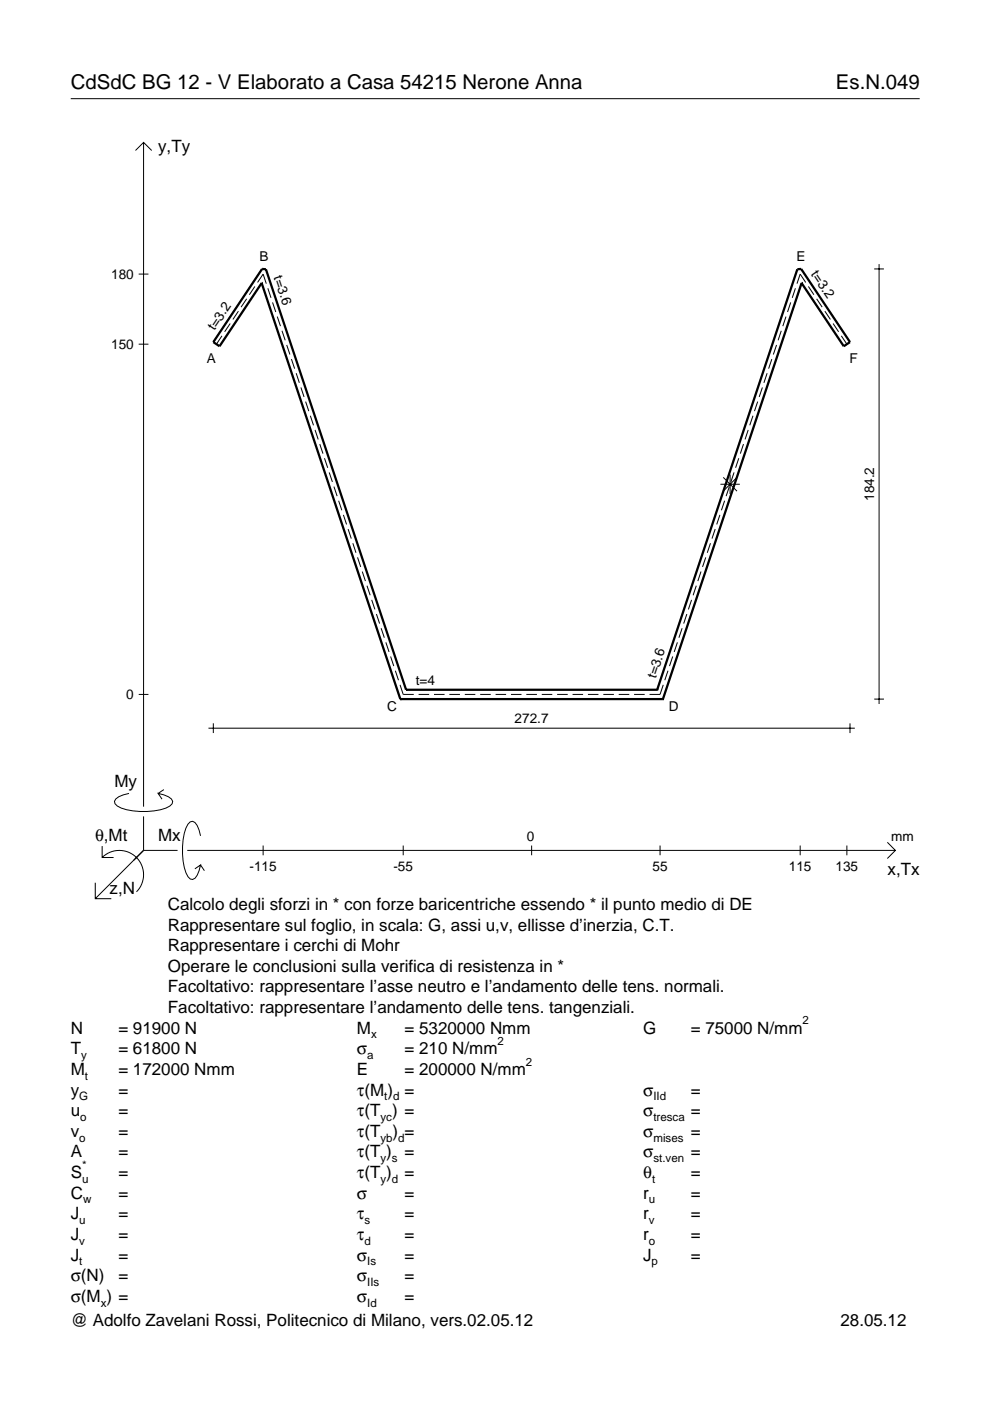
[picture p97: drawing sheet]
<svg xmlns="http://www.w3.org/2000/svg" width="210mm" height="297mm" viewBox="0 0 210 297" stroke-linecap="round" stroke-linejoin="round" font-family="sans-serif">
<defs><g id="words">
<g font-size="4.3">
<text x="15" y="18.9">CdSdC BG 12 - V Elaborato a Casa 54215 Nerone Anna</text>
<text x="177.2" y="18.9">Es.N.049</text>
</g>
<g font-size="3.6">
<text x="33.5" y="32.3">y,Ty</text>
<text x="24.3" y="166.9">My</text>
<text x="20.1" y="178.2">θ,Mt</text>
<text x="33.5" y="178.2">Mx</text>
<text x="188.2" y="185.5">x,Tx</text>
<text x="23.2" y="189.6">z,N</text>
<text x="35.6" y="192.9">Calcolo degli sforzi in * con forze baricentriche essendo * il punto medio di DE</text>
<text x="35.6" y="197.3">Rappresentare sul foglio, in scala: G, assi u,v, ellisse d’inerzia, C.T.</text>
<text x="35.6" y="201.7">Rappresentare i cerchi di Mohr</text>
<text x="35.6" y="206">Operare le conclusioni sulla verifica di resistenza in *</text>
<text x="35.6" y="210.4">Facoltativo: rappresentare l’asse neutro e l’andamento delle tens. normali.</text>
<text x="35.6" y="214.8">Facoltativo: rappresentare l’andamento delle tens. tangenziali.</text>
<text x="15" y="219.2">N</text>
<text x="25.1" y="219.2">= 91900 N</text>
<text x="75.7" y="219.2">M</text>
<text x="85.8" y="219.2">= 5320000 Nmm</text>
<text x="136.4" y="219.2">G</text>
<text x="146.5" y="219.2">= 75000 N/mm</text>
<text x="15" y="223.5">T</text>
<text x="15" y="227.9">M</text>
<text x="25.1" y="223.5">= 61800 N</text>
<text x="25.1" y="227.9">= 172000 Nmm</text>
<text x="75.7" y="223.5">σ</text>
<text x="75.7" y="227.9">E</text>
<text x="85.8" y="223.5">= 210 N/mm</text>
<text x="85.8" y="227.9">= 200000 N/mm</text>
<text x="15" y="232.3">y</text>
<text x="25.1" y="232.3">=</text>
<text x="75.7" y="232.3">τ(M ) =</text>
<text x="136.4" y="232.3">σ</text>
<text x="146.5" y="232.3">=</text>
<text x="15" y="236.7">u</text>
<text x="25.1" y="236.7">=</text>
<text x="75.7" y="236.7">τ(T ) =</text>
<text x="136.4" y="236.7">σ</text>
<text x="146.5" y="236.7">=</text>
<text x="15" y="241">v</text>
<text x="15" y="245.4">A</text>
<text x="25.1" y="241">=</text>
<text x="25.1" y="245.4">=</text>
<text x="75.7" y="245.4">τ(T )</text>
<text x="75.7" y="241">τ(T</text>
<text x="83.3" y="241">) =</text>
<text x="85.8" y="245.4">=</text>
<text x="136.4" y="241">σ</text>
<text x="136.4" y="245.4">σ</text>
<text x="146.5" y="241">=</text>
<text x="146.5" y="245.4">=</text>
<text x="15" y="249.8">S</text>
<text x="25.1" y="249.8">=</text>
<text x="75.7" y="249.8">τ(T )</text>
<text x="85.8" y="249.8">=</text>
<text x="136.4" y="249.8">θ</text>
<text x="146.5" y="249.8">=</text>
<text x="15" y="254.2">C</text>
<text x="25.1" y="254.2">=</text>
<text x="75.7" y="254.2">σ</text>
<text x="85.8" y="254.2">=</text>
<text x="136.4" y="254.2">r</text>
<text x="146.5" y="254.2">=</text>
<text x="15" y="258.5">J</text>
<text x="15" y="262.9">J</text>
<text x="25.1" y="258.5">=</text>
<text x="25.1" y="262.9">=</text>
<text x="75.7" y="258.5">τ</text>
<text x="75.7" y="262.9">τ</text>
<text x="85.8" y="258.5">=</text>
<text x="85.8" y="262.9">=</text>
<text x="136.4" y="258.5">r</text>
<text x="136.4" y="262.9">r</text>
<text x="146.5" y="258.5">=</text>
<text x="146.5" y="262.9">=</text>
<text x="15" y="267.3">J</text>
<text x="25.1" y="267.3">=</text>
<text x="75.7" y="267.3">σ</text>
<text x="85.8" y="267.3">=</text>
<text x="136.4" y="267.3">J</text>
<text x="146.5" y="267.3">=</text>
<text x="15" y="271.7">σ(N)</text>
<text x="25.1" y="271.7">=</text>
<text x="75.7" y="271.7">σ</text>
<text x="85.8" y="271.7">=</text>
<text x="15" y="281.2">@ Adolfo Zavelani Rossi, Politecnico di Milano, vers.02.05.12</text>
<text x="15" y="276">σ(M ) =</text>
<text x="75.7" y="276">σ</text>
<text x="85.8" y="276">=</text>
<text x="178.2" y="281.2">28.05.12</text>
</g>
<g font-size="2.9">
<text x="23.6" y="59.1">180</text>
<text x="55" y="55.4">B</text>
<text x="58" y="58.7" transform="rotate(72 58 58.7)">t=3.6</text>
<text x="168.9" y="55.4">E</text>
<text x="171.9" y="58.2" transform="rotate(56 171.9 58.2)">t=3.2</text>
<text x="45.5" y="70.2" transform="rotate(-56 45.5 70.2)">t=3.2</text>
<text x="23.6" y="74">150</text>
<text x="43.8" y="77.1">A</text>
<text x="180.1" y="77.1">F</text>
<text x="185.4" y="106.2" transform="rotate(-90 185.4 106.2)">184.2</text>
<text x="139" y="144" transform="rotate(-72 139 144)">t=3.6</text>
<text x="26.8" y="148.2">0</text>
<text x="88.2" y="145.2">t=4</text>
<text x="82.1" y="150.8">C</text>
<text x="109.1" y="153.4">272.7</text>
<text x="141.8" y="150.8">D</text>
<text x="111.7" y="178.2">0</text>
<text x="189" y="178.2">mm</text>
<text x="52.9" y="184.7">-115</text>
<text x="83.4" y="184.7">-55</text>
<text x="138.3" y="184.7">55</text>
<text x="167.3" y="184.7">115</text>
<text x="177.2" y="184.7">135</text>
</g>
<g font-size="2.4">
<text x="78.7" y="220.2">x</text>
<text x="105.5" y="221.5">2</text>
<text x="170.2" y="217.2">2</text>
<text x="17.2" y="224.5">y</text>
<text x="77.9" y="224.5">a</text>
<text x="111.5" y="225.9">2</text>
<text x="16.8" y="233.3">G</text>
<text x="18" y="228.9">t</text>
<text x="81.5" y="233.3">t d</text>
<text x="138.5" y="233.3">IId</text>
<text x="17" y="237.7">o</text>
<text x="80.7" y="237.7">yc</text>
<text x="138.5" y="237.7">tresca</text>
<text x="16.8" y="242">o</text>
<text x="80.7" y="242">yb d</text>
<text x="138.5" y="242">mises</text>
<text x="17.4" y="250.8">u</text>
<text x="17.4" y="247.8">*</text>
<text x="80.7" y="246.4">y s</text>
<text x="80.7" y="250.8">y d</text>
<text x="138.2" y="250.8">t</text>
<text x="138.5" y="246.4">st.ven</text>
<text x="17.6" y="255.2">w</text>
<text x="137.6" y="255.2">u</text>
<text x="16.8" y="259.5">u</text>
<text x="16.8" y="263.9">v</text>
<text x="77.3" y="259.5">s</text>
<text x="77.3" y="263.9">d</text>
<text x="137.6" y="259.5">v</text>
<text x="137.6" y="263.9">o</text>
<text x="16.8" y="268.3">t</text>
<text x="77.9" y="268.3">Is</text>
<text x="138.2" y="268.3">p</text>
<text x="77.9" y="272.7">IIs</text>
<text x="21.4" y="277">x</text>
<text x="77.9" y="277">Id</text>
</g>
</g></defs>
<g fill="none" stroke="#000" stroke-width=".21">
<path d="M15 20.9h180M28.7 31.9l1.7-1.7 1.8 1.7M30.4 30.2v140.8M29.4 58.1h2.1M54.6 59.9l1.2-1.8 .7 2M170.8 59.9l-1.1-1.8-.7 2M185.4 57h2M186.4 56v93.3M29.4 73h2.1M47.1 71.2l-1.2 1.8M48.8 68.6l-1.2 1.8M50.5 66l-1.1 1.7"/>
<path d="M52.3 63.4l-1.2 1.7M54 60.7l-1.1 1.8M56.8 61.1l.7 2M57.8 64.1l.7 2.1M58.8 67.1l.7 2.1M59.8 70.1l.7 2.1M60.8 73.1l.7 2.1M61.8 76.1l.7 2.1M62.8 79.1l.7 2.1M162.6 79.1l-.6 2.1M163.6 76.1l-.6 2.1M164.6 73.1l-.6 2.1"/>
<path d="M165.6 70.1l-.6 2.1M166.6 67.1l-.6 2.1M167.6 64.1l-.6 2.1M168.6 61.1l-.6 2M171.4 60.7l1.2 1.8M173.1 63.4l1.2 1.7M174.9 66l1.2 1.7M176.6 68.6l1.2 1.8M178.4 71.2l1.2 1.8M63.8 82.1l.7 2.1M64.8 85.1l.7 2.1M65.8 88.1l.7 2.1"/>
<path d="M66.8 91.2l.7 2M67.8 94.2l.7 2M68.8 97.2l.7 2M156.6 97.2l-.6 2M157.6 94.2l-.6 2M158.6 91.2l-.6 2M159.6 88.1l-.6 2.1M160.6 85.1l-.6 2.1M161.6 82.1l-.6 2.1M69.8 100.2l.7 2M70.8 103.2l.7 2M71.8 106.2l.7 2"/>
<path d="M72.8 109.2l.7 2M73.8 112.2l.7 2M74.8 115.2l.7 2M75.8 118.2l.7 2M149.6 118.2l-.6 2M150.6 115.2l-.6 2M151.6 112.2l-.6 2M152.6 109.2l-.6 2M152.7 102.7h4.2M153.3 101.2l3 2.9M153.6 106.2l-.6 2M154.6 103.2l-.6 2"/>
<path d="M154.8 100.6v4.1M155.6 100.2l-.6 2M156.3 101.2l-3 2.9M76.8 121.2l.7 2M77.8 124.2l.7 2M78.8 127.2l.7 2M79.8 130.2l.7 2M80.8 133.2l.7 2M81.8 136.2l.7 2M82.8 139.2l.7 2M142.6 139.2l-.7 2M143.6 136.2l-.7 2"/>
<path d="M144.6 133.2l-.7 2M145.6 130.2l-.6 2M146.6 127.2l-.6 2M147.6 124.2l-.6 2M148.6 121.2l-.6 2M29.4 147.2h2.1M44.2 154.4h137M45.2 153.4v2M83.8 142.2l.7 2M84.8 145.2l.7 2h2.2M88.8 147.2h2.2M92 147.2h2.3"/>
<path d="M95.3 147.2h2.2M98.5 147.2h2.3M101.8 147.2h2.2M105.1 147.2h2.2M108.3 147.2h2.3M111.6 147.2h2.2M114.9 147.2h2.2M118.1 147.2h2.3M121.4 147.2h2.2M124.7 147.2h2.2M127.9 147.2h2.3M131.2 147.2h2.2"/>
<path d="M134.4 147.2h2.3M140.6 145.2l-.7 2h-2.2M141.6 142.2l-.7 2M180.2 153.4v2M185.4 148.2h2M21.7 179.4v2.4h2.4M27.3 168.2a3.6 3.6 0 0 0-3 1.7l.1 .5a5.6 5.6 0 0 0 3.8 1.5 13.4 13.4 0 0 0 7.8-1l.5-.5 .1-.5a3.6 3.6 0 0 0-3.1-1.7l.8 1.2M30.4 173.1v7.2M34.7 167.4l-1.2 .8M42.5 177.2a3.6 3.6 0 0 0-1.7-3.1l-.5 .2a5.7 5.7 0 0 0-1.5 3.7 13.3 13.3 0 0 0 1 7.9l.5 .5 .5 .1a3.6 3.6 0 0 0 1.7-3.1l-1.2 .8M55.8 179.3v2M85.5 179.3v2"/>
<path d="M112.7 179.3v2M139.9 179.3v2M169.7 179.3v2M179.6 179.3v2M188.1 178.6l1.7 1.7-1.7 1.7M20.2 187.2v3.3h3.4M21.7 181.8a5.1 5.1 0 0 1 7.2 0 5.1 5.1 0 0 1 0 7.3M30.4 180.3l-10.2 10.2M30.4 180.3h7.2M39.7 180.3h150.1M42.5 183.4l.8 1.2"/>
</g>
<path d="M55.5 60h.1M55.5 60l-9 13.4-1.3-.9 10.4-15.5 .8 .1 29.7 89.1M55.5 60l29.4 88.2M170 60h.1M170 60l-29.4 88.2M170 60l8.9 13.4 1.3-.9-10.3-15.5-.8 .1-29.8 89.1M84.9 148.2h.1M84.9 148.2h55.7M86.1 146.2h.1M86.1 146.2h53.2M139.3 146.2h.1M140.6 148.2h.1" fill="none" stroke="#000" stroke-width=".48"/>
<use href="#words"/>
</svg>
